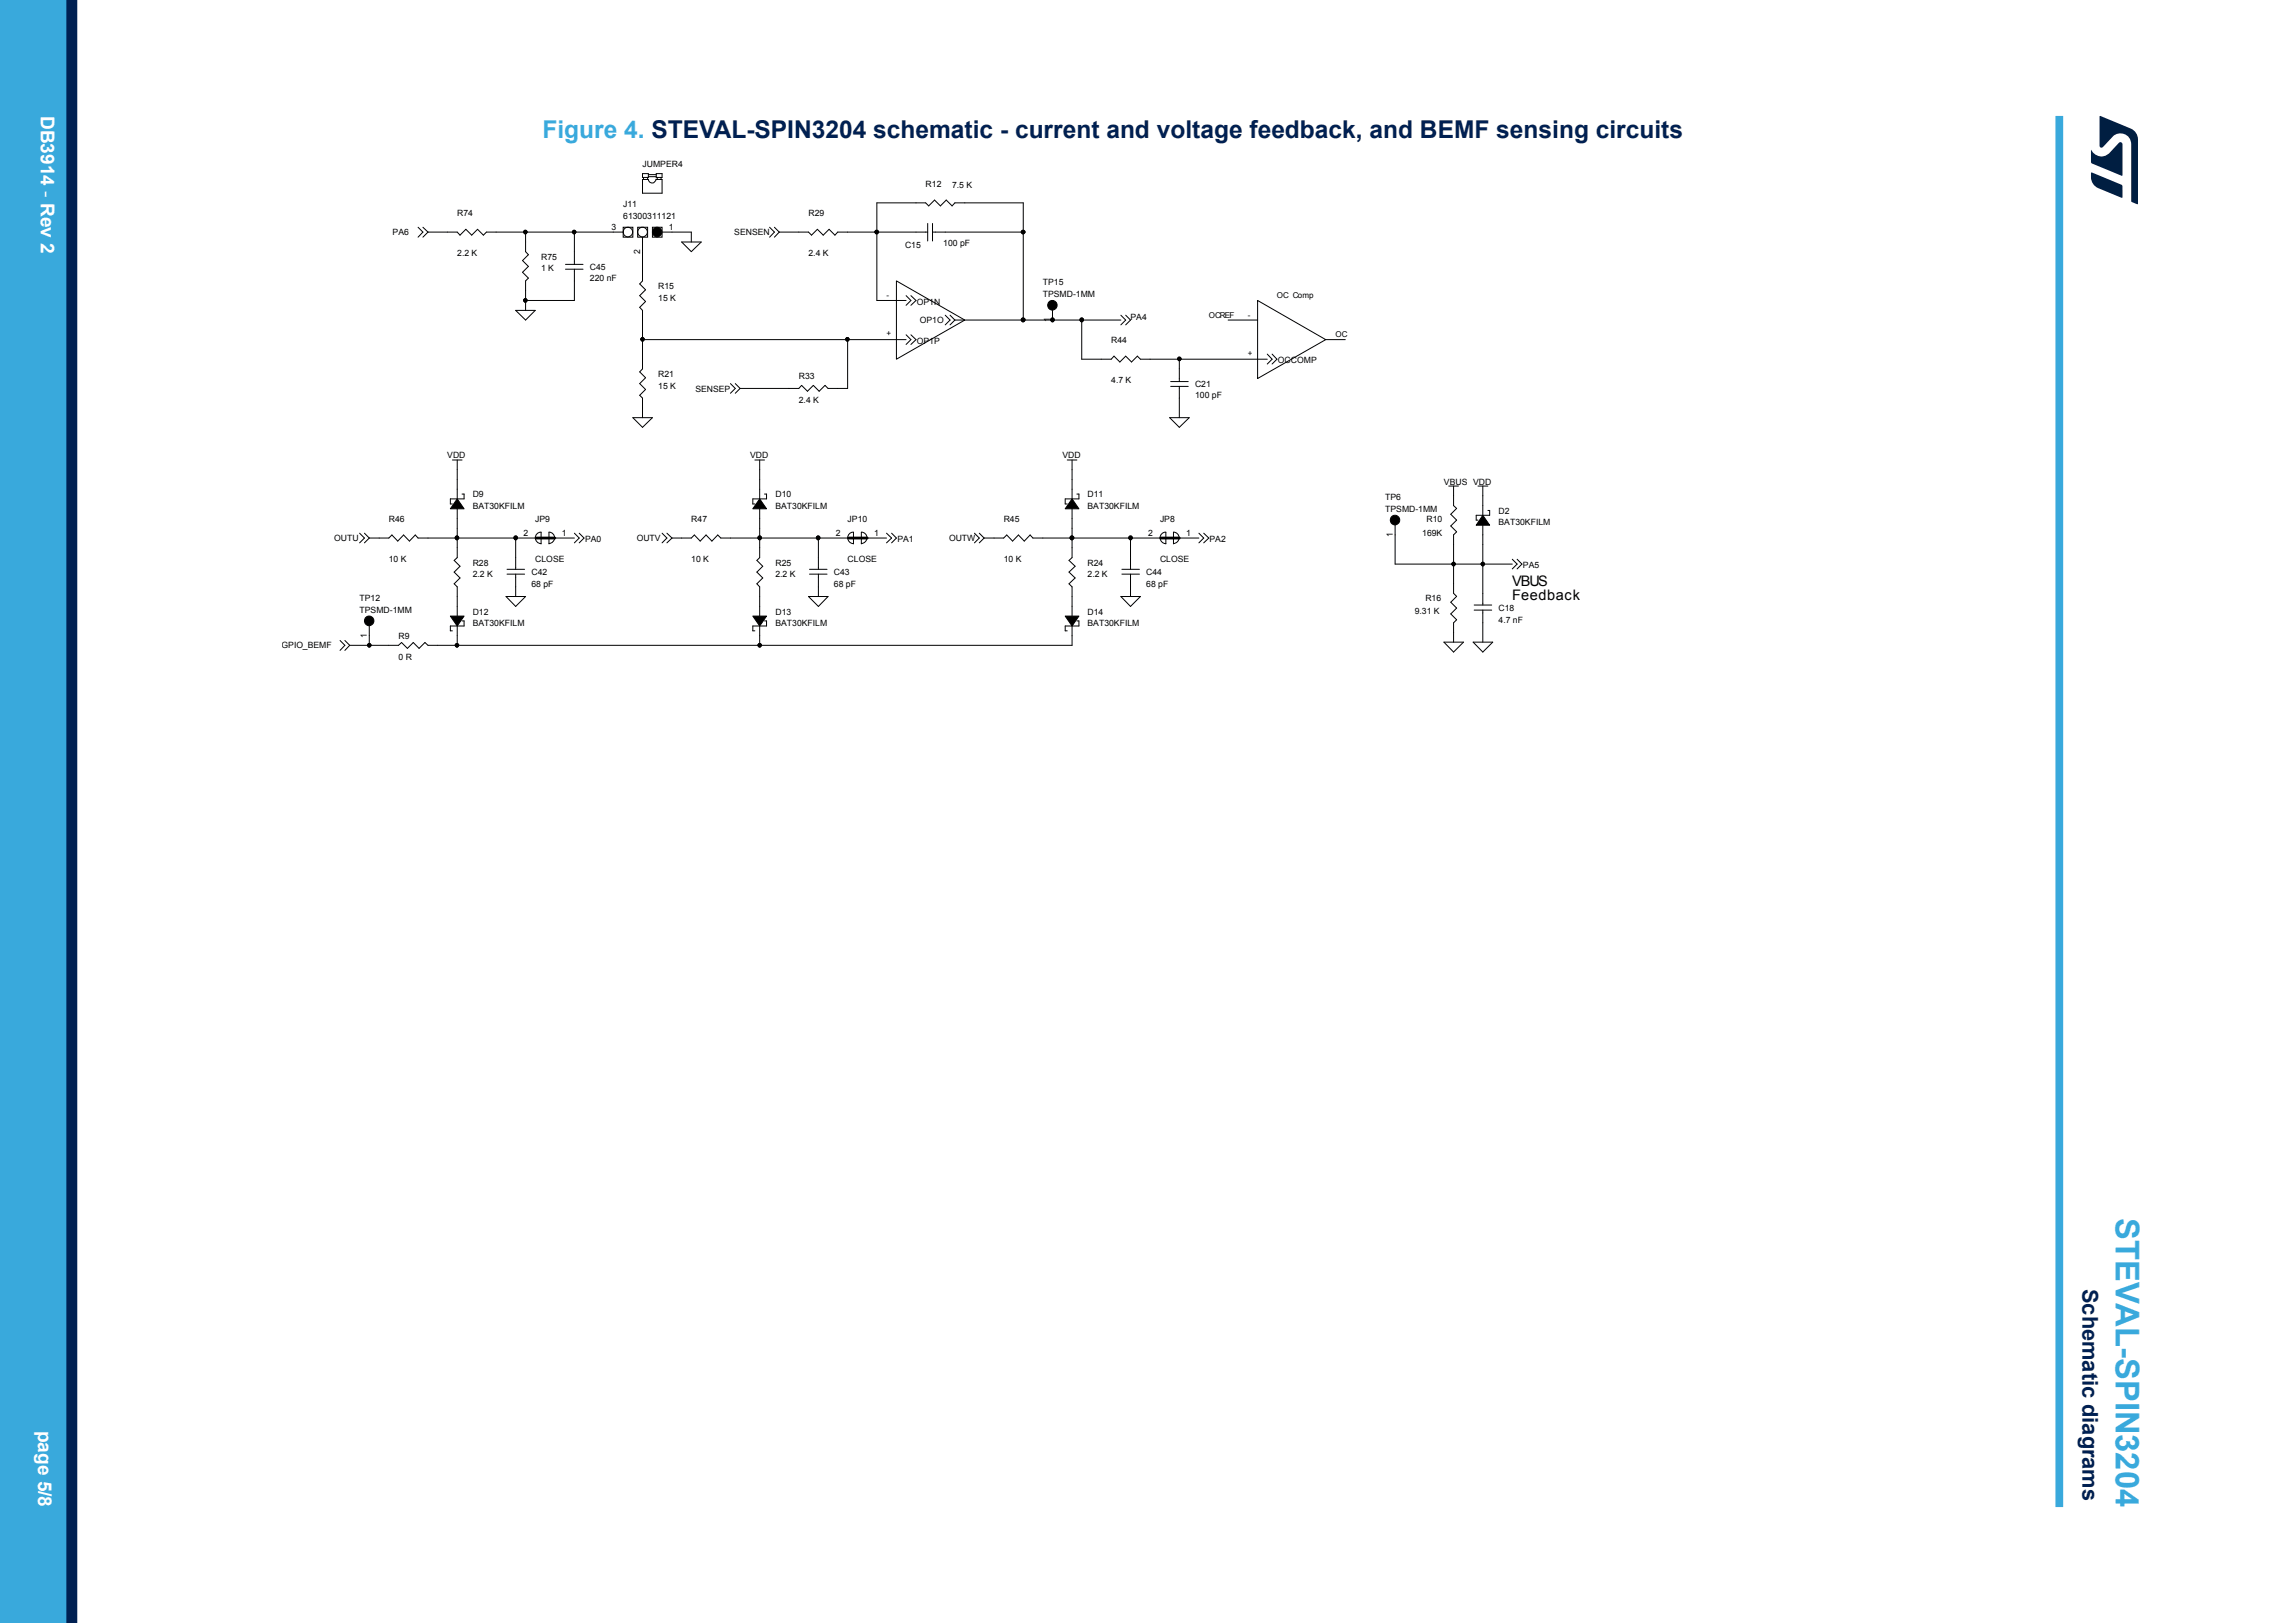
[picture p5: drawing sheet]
<svg xmlns="http://www.w3.org/2000/svg" width="297mm" height="210mm" viewBox="0 0 297 210" stroke-linecap="round" stroke-linejoin="round" font-family="sans-serif">
<defs><g id="words">
<text font-size="4.2" fill="#39a9dc" x="273.8" y="157.6" transform="rotate(90 273.8 157.6)">STEVAL-SPIN3204</text>
<text font-size="3.2" fill="#39a9dc" x="70.2" y="17.8">Figure 4. STEVAL-SPIN3204 schematic - current and voltage feedback, and BEMF sensing circuits</text>
<text font-size="2.8" fill="#002052" x="269.5" y="166.8" transform="rotate(90 269.5 166.8)">Schematic diagrams</text>
<g font-size="2.5" fill="#fff">
<text x="5.3" y="15" transform="rotate(90 5.3 15)">DB3914 - Rev 2</text>
<text x="5" y="185.1" transform="rotate(90 5 185.1)">page 5/8</text>
</g>
<g font-size="1.9">
<text x="195.7" y="77.7">Feedback</text>
<text x="195.7" y="75.8">VBUS</text>
</g>
<g font-size="1.1">
<text x="83.1" y="21.6">JUMPER4</text>
<text x="59.2" y="27.9">R74</text>
<text x="79.1" y="29.7">3</text>
<text x="80.6" y="26.8">J11</text>
<text x="80.6" y="28.3">61300311121</text>
<text x="86.6" y="29.7">1</text>
<text x="104.6" y="27.9">R29</text>
<text x="119.8" y="24.1">R12</text>
<text x="123.2" y="24.3">7.5 K</text>
<text x="50.8" y="30.5">PA6</text>
<text x="59.2" y="33.1">2.2 K</text>
<text x="70" y="35.1">1 K</text>
<text x="70" y="33.6">R75</text>
<text x="76.3" y="34.9">C45</text>
<text x="82.9" y="32.8" transform="rotate(-90 82.9 32.8)">2</text>
<text x="95" y="30.5">SENSEN</text>
<text x="104.6" y="33.1">2.4 K</text>
<text x="117.1" y="32.1">C15</text>
<text x="122.1" y="31.8">100 pF</text>
<text x="76.3" y="36.4">220 nF</text>
<text x="85.2" y="37.4">R15</text>
<text x="85.2" y="38.9">15 K</text>
<text x="118.6" y="39.4">OP1N</text>
<text x="119" y="41.8">OP1O</text>
<text x="135" y="36.9">TP15</text>
<text x="135" y="38.4">TPSMD-1MM</text>
<text x="135.9" y="41.7" transform="rotate(-90 135.9 41.7)">1</text>
<text x="146.3" y="41.4">PA4</text>
<text x="118.6" y="44.5">OP1P</text>
<text x="143.8" y="44.4">R44</text>
<text x="165.4" y="47">OCCOMP</text>
<text x="85.2" y="48.8">R21</text>
<text x="85.2" y="50.3">15 K</text>
<text x="90" y="50.7">SENSEP</text>
<text x="103.4" y="49">R33</text>
<text x="103.4" y="52.1">2.4 K</text>
<text x="143.8" y="49.5">4.7 K</text>
<text x="154.7" y="50">C21</text>
<text x="154.7" y="51.5">100 pF</text>
<text x="57.9" y="59.3">VDD</text>
<text x="97.1" y="59.3">VDD</text>
<text x="137.5" y="59.3">VDD</text>
<text x="61.2" y="64.4">D9</text>
<text x="61.2" y="65.9">BAT30KFILM</text>
<text x="100.4" y="64.4">D10</text>
<text x="100.4" y="65.9">BAT30KFILM</text>
<text x="140.7" y="64.4">D11</text>
<text x="140.7" y="65.9">BAT30KFILM</text>
<text x="179.3" y="64.7">TP6</text>
<text x="186.9" y="62.7">VBUS VDD</text>
<text x="43.2" y="70">OUTU</text>
<text x="50.3" y="67.5">R46</text>
<text x="67.8" y="69.3">2</text>
<text x="69.3" y="67.5">JP9</text>
<text x="72.7" y="69.3">1</text>
<text x="75.7" y="70.2">PA0</text>
<text x="82.4" y="70">OUTV</text>
<text x="89.5" y="67.5">R47</text>
<text x="108.2" y="69.3">2</text>
<text x="109.7" y="67.5">JP10</text>
<text x="113.1" y="69.3">1</text>
<text x="116.1" y="70.2">PA1</text>
<text x="122.8" y="70">OUTW</text>
<text x="129.9" y="67.5">R45</text>
<text x="148.6" y="69.3">2</text>
<text x="150.1" y="67.5">JP8</text>
<text x="153.5" y="69.3">1</text>
<text x="156.5" y="70.2">PA2</text>
<text x="179.3" y="66.2">TPSMD-1MM</text>
<text x="180.2" y="69.5" transform="rotate(-90 180.2 69.5)">1</text>
<text x="184" y="69.4">169K</text>
<text x="184.6" y="67.5">R10</text>
<text x="193.9" y="66.5">D2</text>
<text x="193.9" y="68">BAT30KFILM</text>
<text x="46.5" y="77.7">TP12</text>
<text x="50.3" y="72.7">10 K</text>
<text x="61.2" y="73.2">R28</text>
<text x="61.2" y="74.7">2.2 K</text>
<text x="68.8" y="74.5">C42</text>
<text x="68.8" y="76">68 pF</text>
<text x="69.3" y="72.7">CLOSE</text>
<text x="89.5" y="72.7">10 K</text>
<text x="100.4" y="73.2">R25</text>
<text x="100.4" y="74.7">2.2 K</text>
<text x="107.9" y="74.5">C43</text>
<text x="107.9" y="76">68 pF</text>
<text x="109.7" y="72.7">CLOSE</text>
<text x="129.9" y="72.7">10 K</text>
<text x="140.7" y="73.2">R24</text>
<text x="140.7" y="74.7">2.2 K</text>
<text x="148.3" y="74.5">C44</text>
<text x="148.3" y="76">68 pF</text>
<text x="150.1" y="72.7">CLOSE</text>
<text x="184.5" y="77.8">R16</text>
<text x="197.1" y="73.5">PA5</text>
<text x="36.4" y="83.8">GPIO_BEMF</text>
<text x="46.5" y="79.3">TPSMD-1MM</text>
<text x="47.5" y="82.5" transform="rotate(-90 47.5 82.5)">1</text>
<text x="51.6" y="82.6">R9</text>
<text x="61.2" y="79.5">D12</text>
<text x="61.2" y="81">BAT30KFILM</text>
<text x="100.4" y="79.5">D13</text>
<text x="100.4" y="81">BAT30KFILM</text>
<text x="140.7" y="79.5">D14</text>
<text x="140.7" y="81">BAT30KFILM</text>
<text x="183.1" y="79.5">9.31 K</text>
<text x="193.9" y="79.1">C18</text>
<text x="193.9" y="80.6">4.7 nF</text>
<text x="51.6" y="85.4">0 R</text>
</g>
<g font-size="1">
<text x="114.7" y="38.6">-</text>
<text x="156.4" y="41.1">OCREF</text>
<text x="161.5" y="41.1">-</text>
<text x="165.2" y="38.6">OC Comp</text>
<text x="114.7" y="43.5">+</text>
<text x="161.5" y="46.1">+</text>
<text x="172.8" y="43.6">OC</text>
</g>
</g></defs>
<g fill="none" stroke="#000" stroke-width=".13">
<path d="M54.1 29.4l.6 .6-.6 .7M54.7 29.4l.7 .6M55.4 30h3.8l.3 .4 .8-.7 .7 .7 .8-.7 .8 .7 .4-.4h17.6M55.4 30l-.7 .7M67.8 29.9l.1-.1h.2l.1 .1v.2l-.1 .1h-.2zM67.8 38.8l.1-.2h.2l.1 .2v.1l-.1 .2h-.2zM68 30v2.6l.4 .4-.8 .7 .8 .8-.8 .7 .8 .8-.4 .3v3.9M73.2 34.2h2.3M73.2 34.8h2.3M74.1 29.9l.1-.1h.2l.1 .1v.2l-.1 .1h-.2zM74.3 30v4.2M74.3 34.8v4.1h-6.3"/>
<path d="M80.6 29.4h1.3v1.3h-1.3zM82.5 29.4h1.3v1.3h-1.3zM83.1 30.7v5.6l-.3 .4 .7 .8-.7 .8 .7 .7-.7 .8 .3 .4v7.5l-.3 .4 .7 .8-.7 .7 .7 .8-.7 .7 .3 .4v2.5M83.1 22.5h.8v.5h-.8zM83.3 23v.2M83.8 23v.2M83.9 22.6h1M83.9 22.9h1M84.4 29.4h1.3v1.3h-1.3zM84.9 23.2v.2l-.3 .2a.52 .52 0 0 1-.7-.4h-.8v1.8h2.6v-1.8h-.8M84.9 22.5h.8v.5h-.8zM85.1 23v.2"/>
<path d="M85.5 23v.2M85.7 30h3.8v1.3M88.2 31.3h2.5l-1.2 1.3zM99.6 29.4l.6 .6-.6 .7M100.2 29.4l.6 .6M100.8 30l-.6 .7M100.8 30h3.8l.4 .4 .8-.7 .7 .7 .8-.7 .7 .7 .4-.4h11.7M113.4 29.8h.1l.2 .1v.2l-.2 .1h-.1l-.2-.1v-.2zM116 36.3l8.9 5.1-8.9 5.1zM117.3 38.3l.6 .6-.6 .6M117.3 38.9h-3.8v-12.7h6.3l.4 .4 .7-.7 .8 .7 .8-.7 .7 .7 .4-.4h8.8v15.2M117.9 38.3l.6 .6-.6 .6"/>
<path d="M120.1 28.9v2.3M120.7 30h11.7M120.7 28.9v2.3M132.3 29.8h.2l.1 .1v.2l-.1 .1h-.2l-.1-.1v-.2zM162.7 38.9l8.9 5-8.9 5.1zM58.5 59.5h1.3M59.2 59.5v5.1M66.7 40.2h2.6l-1.3 1.2zM81.9 54h2.5l-1.3 1.3zM82.9 43.8l.2-.1h.1l.2 .1v.2l-.2 .1h-.1zM83.1 43.9h34.2M94.5 49.6l.7 .7-.7 .6"/>
<path d="M95.2 49.6l.6 .7M95.8 50.3l-.6 .6M97.7 59.5h1.2M98.3 59.5v5.1M109.4 43.8l.2-.1h.1l.2 .1v.2l-.2 .1h-.1zM109.7 43.9v6.4h-2.5l-.4-.4-.8 .7-.7-.7-.8 .7-.8-.7-.3 .4h-7.6M117.3 43.3l.6 .6-.6 .7M117.9 43.3l.6 .6-.6 .7M122.3 40.8l.6 .6-.6 .6M122.9 40.8l.7 .6M123.6 41.4h21.5M123.6 41.4l-.7 .6"/>
<path d="M132.3 41.1h.2l.1 .2v.2l-.1 .1h-.2l-.1-.1v-.2zM136 41.3l.1-.2h.2l.1 .2v.2l-.1 .1h-.2l-.1-.1zM136.2 40.2v1.2M138.1 59.5h1.3M138.7 59.5v5.1M139.8 41.3l.1-.2h.2l.1 .2v.2l-.1 .1h-.2l-.1-.1zM140 41.4v5.1h3.8l.4-.4 .7 .7 .8-.7 .7 .7 .8-.7 .4 .4h16.4M145.1 40.8l.6 .6-.6 .6M145.7 40.8l.6 .6-.6 .6M151.4 54h2.5l-1.3 1.3zM151.5 49.4h2.3M151.5 50h2.3"/>
<path d="M152.4 46.3l.1-.1h.2l.1 .1v.2l-.1 .2h-.2zM152.6 46.5v2.9M152.6 50v4M158.9 41.4h3.8M164 45.8l.6 .7-.6 .6M164.6 45.8l.6 .7-.6 .6M171.6 43.9h2.5M46.5 69l.7 .6-.7 .6M47.2 69l.6 .6M47.8 69.6h2.5l.4-.4 .8 .8 .7-.8 .8 .8 .7-.8 .4 .4h15.2M47.8 69.6l-.6 .6M58.3 79.7h1.8l-.9 1.3z"/>
<path d="M58.9 69.5l.2-.1h.1l.2 .1v.2l-.2 .1h-.1l-.2-.1zM59.2 64.6l.9 1.2h-1.8zM59.2 65.8v6.4l-.4 .3 .7 .8-.7 .7 .7 .8-.7 .7 .4 .4v3.8M59.8 63.9h.3v.7h-1.8v.6h.2M65.5 77.2h2.5l-1.3 1.3zM65.6 74.3h2.3M65.6 73.7h2.3M66.5 69.5l.2-.1h.1l.1 .1v.2l-.1 .1h-.1l-.2-.1zM66.7 69.6v4.1M66.7 74.3v2.9M70 70.3a.74 .74 0 0 1-.7-.7 .74 .74 0 0 1 .7-.7v1.5M71 70.3a.74 .74 0 0 0 .8-.7 .74 .74 0 0 0-.8-.7v1.5"/>
<path d="M71.8 69.6h2.5M74.3 69l.7 .6-.7 .6M75 69l.6 .6-.6 .6M85.7 69l.6 .6-.6 .6M86.3 69l.7 .6M87 69.6h2.5l.4-.4 .7 .8 .8-.8 .7 .8 .8-.8 .4 .4h16.4M87 69.6l-.7 .6M97.4 79.7h1.8l-.9 1.3zM98.2 69.4h.2l.1 .1v.2l-.1 .1h-.2l-.1-.1v-.2zM98.3 64.6l.9 1.2h-1.8zM98.3 65.8v6.4l-.3 .3 .7 .8-.7 .7 .7 .8-.7 .7 .3 .4v3.8M98.9 63.9h.3v.7h-1.8v.6h.3"/>
<path d="M104.6 77.2h2.6l-1.3 1.3zM104.8 74.3h2.2M104.8 73.7h2.2M105.8 69.4h.2l.1 .1v.2l-.1 .1h-.2l-.1-.1v-.2zM105.9 69.6v4.1M105.9 74.3v2.9M110.4 70.3a.74 .74 0 0 1-.7-.7 .74 .74 0 0 1 .7-.7v1.5M111.5 70.3a.74 .74 0 0 0 .7-.7 .74 .74 0 0 0-.7-.7v1.5M112.2 69.6h2.5M114.7 69l.7 .6-.7 .6M115.4 69l.6 .6-.6 .6M126.1 69l.6 .6-.6 .6"/>
<path d="M126.7 69l.7 .6M127.4 69.6l-.7 .6M127.4 69.6h2.5l.4-.4 .7 .8 .8-.8 .8 .8 .7-.8 .4 .4h16.4M137.8 79.7h1.8l-.9 1.3zM138.6 69.4h.2l.2 .1v.2l-.2 .1h-.2l-.1-.1v-.2zM138.7 64.6l.9 1.2h-1.8zM138.7 65.8v6.4l-.4 .3 .8 .8-.8 .7 .8 .8-.8 .7 .4 .4v3.8M139.4 63.9h.2v.7h-1.8v.6h.3M145.1 77.2h2.5l-1.3 1.3zM145.2 74.3h2.3M145.2 73.7h2.3M146.2 69.4h.2l.1 .1v.2l-.1 .1h-.2l-.1-.1v-.2z"/>
<path d="M146.3 69.6v4.1M146.3 74.3v2.9M150.9 70.3a.74 .74 0 0 1-.8-.7 .74 .74 0 0 1 .8-.7v1.5M151.9 70.3a.74 .74 0 0 0 .7-.7 .74 .74 0 0 0-.7-.7v1.5M152.6 69.6h2.6M155.2 69l.6 .6-.6 .6M155.8 69l.6 .6-.6 .6M180.5 68v5h15.2M187.5 62.9h1.2M188 72.8h.2l.1 .1-.1 .3h-.2l-.1-.1v-.2zM188.1 62.9v2.5l.4 .4-.8 .7 .8 .8-.8 .8 .8 .7-.4 .4v7.6l.4 .4-.8 .7 .8 .8-.8 .7 .8 .8-.4 .4v2.5M190.8 78.9h2.2"/>
<path d="M190.8 78.3h2.2M191.3 62.9h1.3M191.8 72.8h.2l.1 .1-.1 .3h-.2l-.1-.1v-.2zM191.9 66.7l.9 1.3h-1.8zM191.9 62.9v3.8M191.9 68v10.3M191.9 78.9v4.2M192.6 66h.2v.7h-1.8v.6h.3M195.7 72.4l.6 .6-.6 .6M196.3 72.4l.7 .6-.7 .6M44 82.9l.6 .6-.6 .7M44.6 82.9l.7 .6"/>
<path d="M45.3 83.5l-.7 .7M47.7 83.3h.2l.1 .1-.1 .3h-.2l-.1-.1v-.2zM47.8 81v2.5M58.9 83.4l.2-.1h.1l.2 .1v.2l-.2 .1h-.1zM59.2 81v2.5M59.8 80.3h.3v.7h-1.8v.6h.2M98.2 83.3h.2l.1 .1-.1 .3h-.2l-.1-.1v-.2zM98.3 81v2.5M98.9 80.3h.3v.7h-1.8v.6h.3M138.7 81v2.5h-83.3l-.4-.4-.8 .8-.7-.8-.8 .8-.7-.8-.4 .4h-6.3M139.4 80.3h.2v.7h-1.8v.6h.3M186.9 83.1h2.5l-1.3 1.3z"/>
<path d="M190.6 83.1h2.6l-1.3 1.3z"/>
<circle cx="81.2" cy="30" r=".62"/>
<circle cx="83.1" cy="30" r=".63"/>
<circle cx="85" cy="30" r=".62"/>
<circle cx="136.2" cy="39.5" r=".62"/>
<circle cx="180.5" cy="67.3" r=".62"/>
<circle cx="47.8" cy="80.3" r=".62"/>
</g>
<g fill="#000">
<path d="M67.8 29.9l.1-.1h.2l.1 .1v.2l-.1 .1h-.2z" fill-rule="evenodd"/>
<path d="M67.8 38.8l.1-.2h.2l.1 .2v.1l-.1 .2h-.2z" fill-rule="evenodd"/>
<path d="M67.8 29.9l.1-.1h.2l.1 .1v.2l-.1 .1h-.2z" fill-rule="evenodd"/>
<path d="M67.8 38.8l.1-.2h.2l.1 .2v.1l-.1 .2h-.2z" fill-rule="evenodd"/>
<path d="M74.1 29.9l.1-.1h.2l.1 .1v.2l-.1 .1h-.2z" fill-rule="evenodd"/>
<path d="M74.1 29.9l.1-.1h.2l.1 .1v.2l-.1 .1h-.2z" fill-rule="evenodd"/>
<path d="M113.4 29.8h.1l.2 .1v.2l-.2 .1h-.1l-.2-.1v-.2z" fill-rule="evenodd"/>
<path d="M113.4 29.8h.1l.2 .1v.2l-.2 .1h-.1l-.2-.1v-.2z" fill-rule="evenodd"/>
<path d="M132.3 29.8h.2l.1 .1v.2l-.1 .1h-.2l-.1-.1v-.2z" fill-rule="evenodd"/>
<path d="M132.3 29.8h.2l.1 .1v.2l-.1 .1h-.2l-.1-.1v-.2z" fill-rule="evenodd"/>
<path d="M82.9 43.8l.2-.1h.1l.2 .1v.2l-.2 .1h-.1z" fill-rule="evenodd"/>
<path d="M82.9 43.8l.2-.1h.1l.2 .1v.2l-.2 .1h-.1z" fill-rule="evenodd"/>
<path d="M109.4 43.8l.2-.1h.1l.2 .1v.2l-.2 .1h-.1z" fill-rule="evenodd"/>
<path d="M109.4 43.8l.2-.1h.1l.2 .1v.2l-.2 .1h-.1z" fill-rule="evenodd"/>
<path d="M132.3 41.1h.2l.1 .2v.2l-.1 .1h-.2l-.1-.1v-.2z" fill-rule="evenodd"/>
<path d="M132.3 41.1h.2l.1 .2v.2l-.1 .1h-.2l-.1-.1v-.2z" fill-rule="evenodd"/>
<path d="M136 41.3l.1-.2h.2l.1 .2v.2l-.1 .1h-.2l-.1-.1z" fill-rule="evenodd"/>
<path d="M136 41.3l.1-.2h.2l.1 .2v.2l-.1 .1h-.2l-.1-.1z" fill-rule="evenodd"/>
<path d="M139.8 41.3l.1-.2h.2l.1 .2v.2l-.1 .1h-.2l-.1-.1z" fill-rule="evenodd"/>
<path d="M139.8 41.3l.1-.2h.2l.1 .2v.2l-.1 .1h-.2l-.1-.1z" fill-rule="evenodd"/>
<path d="M152.4 46.3l.1-.1h.2l.1 .1v.2l-.1 .2h-.2z" fill-rule="evenodd"/>
<path d="M152.4 46.3l.1-.1h.2l.1 .1v.2l-.1 .2h-.2z" fill-rule="evenodd"/>
<path d="M59.2 64.6l.9 1.2h-1.8z" fill-rule="evenodd"/>
<path d="M58.9 69.5l.2-.1h.1l.2 .1v.2l-.2 .1h-.1l-.2-.1z" fill-rule="evenodd"/>
<path d="M58.9 69.5l.2-.1h.1l.2 .1v.2l-.2 .1h-.1l-.2-.1z" fill-rule="evenodd"/>
<path d="M66.5 69.5l.2-.1h.1l.1 .1v.2l-.1 .1h-.1l-.2-.1z" fill-rule="evenodd"/>
<path d="M66.5 69.5l.2-.1h.1l.1 .1v.2l-.1 .1h-.1l-.2-.1z" fill-rule="evenodd"/>
<path d="M98.3 64.6l.9 1.2h-1.8z" fill-rule="evenodd"/>
<path d="M98.2 69.4h.2l.1 .1v.2l-.1 .1h-.2l-.1-.1v-.2z" fill-rule="evenodd"/>
<path d="M98.2 69.4h.2l.1 .1v.2l-.1 .1h-.2l-.1-.1v-.2z" fill-rule="evenodd"/>
<path d="M105.8 69.4h.2l.1 .1v.2l-.1 .1h-.2l-.1-.1v-.2z" fill-rule="evenodd"/>
<path d="M105.8 69.4h.2l.1 .1v.2l-.1 .1h-.2l-.1-.1v-.2z" fill-rule="evenodd"/>
<path d="M138.7 64.6l.9 1.2h-1.8z" fill-rule="evenodd"/>
<path d="M138.6 69.4h.2l.2 .1v.2l-.2 .1h-.2l-.1-.1v-.2z" fill-rule="evenodd"/>
<path d="M138.6 69.4h.2l.2 .1v.2l-.2 .1h-.2l-.1-.1v-.2z" fill-rule="evenodd"/>
<path d="M146.2 69.4h.2l.1 .1v.2l-.1 .1h-.2l-.1-.1v-.2z" fill-rule="evenodd"/>
<path d="M146.2 69.4h.2l.1 .1v.2l-.1 .1h-.2l-.1-.1v-.2z" fill-rule="evenodd"/>
<path d="M188 72.8h.2l.1 .1-.1 .3h-.2l-.1-.1v-.2z" fill-rule="evenodd"/>
<path d="M188 72.8h.2l.1 .1-.1 .3h-.2l-.1-.1v-.2z" fill-rule="evenodd"/>
<path d="M191.9 66.7l.9 1.3h-1.8z" fill-rule="evenodd"/>
<path d="M191.8 72.8h.2l.1 .1-.1 .3h-.2l-.1-.1v-.2z" fill-rule="evenodd"/>
<path d="M191.8 72.8h.2l.1 .1-.1 .3h-.2l-.1-.1v-.2z" fill-rule="evenodd"/>
<path d="M47.7 83.3h.2l.1 .1-.1 .3h-.2l-.1-.1v-.2z" fill-rule="evenodd"/>
<path d="M47.7 83.3h.2l.1 .1-.1 .3h-.2l-.1-.1v-.2z" fill-rule="evenodd"/>
<path d="M58.3 79.7h1.8l-.9 1.3z" fill-rule="evenodd"/>
<path d="M58.9 83.4l.2-.1h.1l.2 .1v.2l-.2 .1h-.1z" fill-rule="evenodd"/>
<path d="M58.9 83.4l.2-.1h.1l.2 .1v.2l-.2 .1h-.1z" fill-rule="evenodd"/>
<path d="M97.4 79.7h1.8l-.9 1.3z" fill-rule="evenodd"/>
<path d="M98.2 83.3h.2l.1 .1-.1 .3h-.2l-.1-.1v-.2z" fill-rule="evenodd"/>
<path d="M98.2 83.3h.2l.1 .1-.1 .3h-.2l-.1-.1v-.2z" fill-rule="evenodd"/>
<path d="M137.8 79.7h1.8l-.9 1.3z" fill-rule="evenodd"/>
<circle cx="85" cy="30" r=".62"/>
<circle cx="136.2" cy="39.5" r=".62"/>
<circle cx="180.5" cy="67.3" r=".62"/>
<circle cx="47.8" cy="80.3" r=".62"/>
</g>
<path d="M69.4 69.6h2.4M109.8 69.6h2.4M150.2 69.6h2.4" fill="none" stroke="#000" stroke-width=".36"/>
<path d="M266.5 15v180" fill="none" stroke="#39a9dc" stroke-width="1"/>
<g fill="#39a9dc">
<path d="M0 0h8.6v210h-8.6z" fill-rule="evenodd"/>
<path d="M0 0h7.5v210h-7.5z" fill-rule="evenodd"/>
</g>
<path d="M9.3 0v210" fill="none" stroke="#002052" stroke-width="1.4"/>
<g fill="#001e41">
<path d="M271.7 15l4.1 1.6a1.53 1.53 0 0 1 .9 1.4v8.3l-.1 .1-.8-.3v-7.4a1.4 1.4 0 0 0-.8-1.3 1.4 1.4 0 0 0-1.5 .2l-1.3 1.4-.2 .1-.2-.1-.1-.2z"/>
<path d="M270.6 22.3l3.9 1.6 .2 .2v1.4l-.1 .1-3.1-1.3a1.54 1.54 0 0 1-.9-1.4z"/>
<path d="M270.6 19.4a1.48 1.48 0 0 0 2.4 .4l1.2-1.3 .2-.1 .2 .1 .1 .2v4l-4.1-1.6z"/>
</g>
<use href="#words"/>
</svg>
